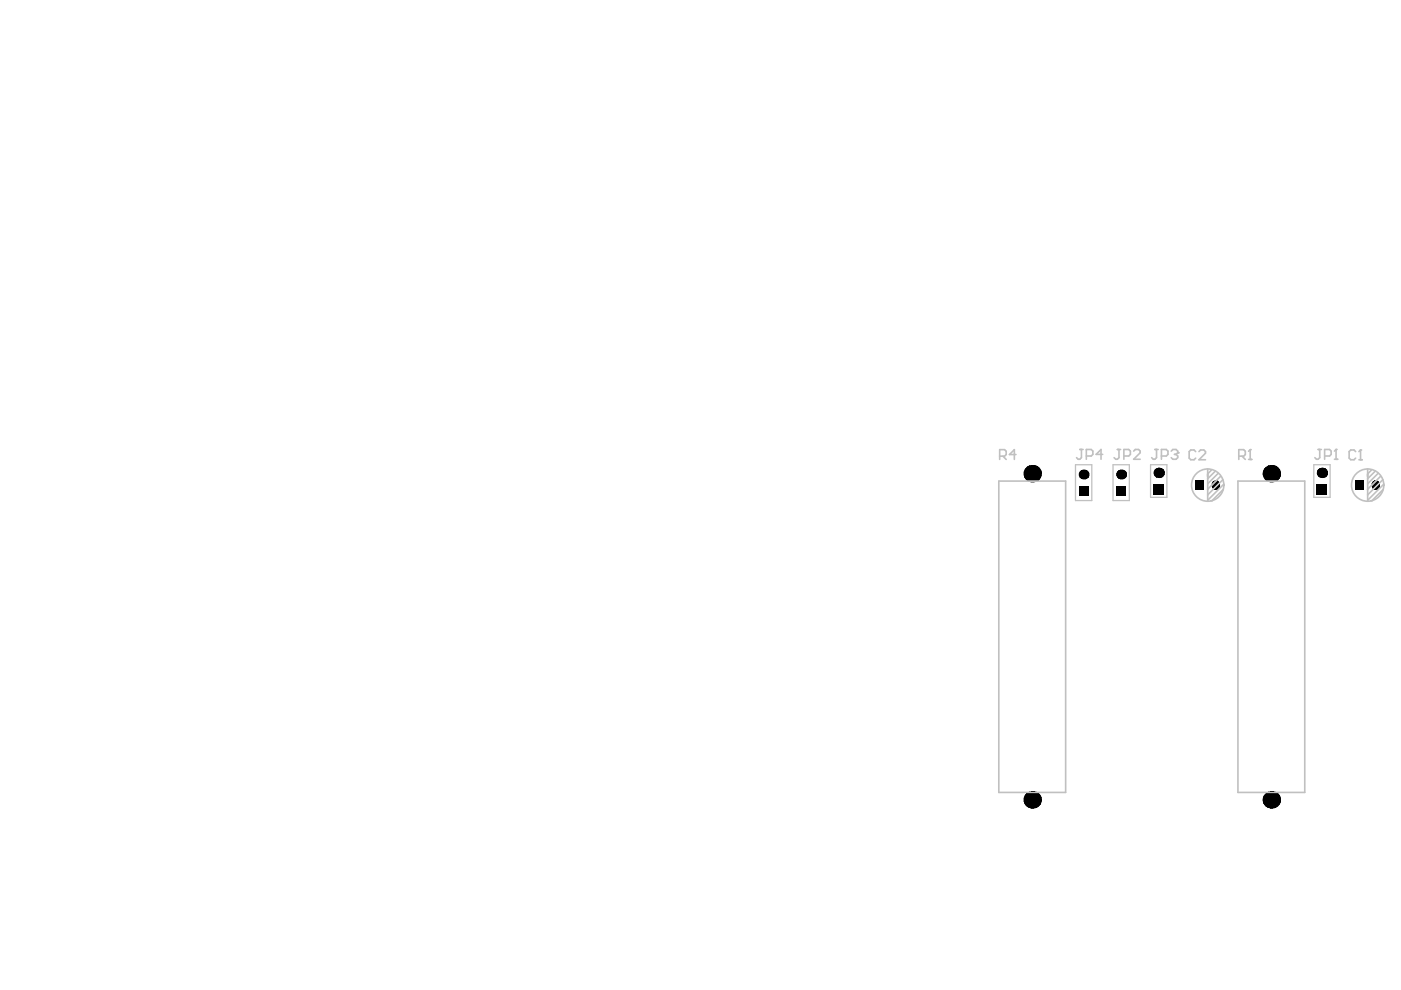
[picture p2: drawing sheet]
<svg xmlns="http://www.w3.org/2000/svg" width="297mm" height="210mm" viewBox="0 0 297 210" stroke-linecap="round" stroke-linejoin="round" font-family="sans-serif">
<g fill="#000">
<circle cx="218.9" cy="100.4" r="1.84"/>
<circle cx="229.8" cy="100.6" r="1.04"/>
<circle cx="237.7" cy="100.6" r="1.04"/>
<circle cx="245.7" cy="100.3" r="1.09"/>
<circle cx="269.6" cy="100.4" r="1.84"/>
<circle cx="280.3" cy="100.3" r="1.09"/>
<circle cx="218.9" cy="169.6" r="1.84"/>
<circle cx="269.6" cy="169.6" r="1.84"/>
</g>
<g fill="#000">
<path d="M228.7 103h2.1v2.1h-2.1z" fill-rule="evenodd"/>
<path d="M228.7 103h2.1v2.1h-2.1z" fill-rule="evenodd"/>
<path d="M236.7 103h2v2.1h-2z" fill-rule="evenodd"/>
<path d="M236.7 103h2v2.1h-2z" fill-rule="evenodd"/>
<path d="M244.6 102.6h2.2v2.2h-2.2z" fill-rule="evenodd"/>
<path d="M244.6 102.6h2.2v2.2h-2.2z" fill-rule="evenodd"/>
<path d="M253.4 101.8h1.8v2.1h-1.8z" fill-rule="evenodd"/>
<path d="M253.4 101.8h1.8v2.1h-1.8z" fill-rule="evenodd"/>
<path d="M279.2 102.6h2.2v2.2h-2.2z" fill-rule="evenodd"/>
<path d="M279.2 102.6h2.2v2.2h-2.2z" fill-rule="evenodd"/>
<path d="M287.4 101.8h1.7v2.1h-1.7z" fill-rule="evenodd"/>
<path d="M287.4 101.8h1.7v2.1h-1.7z" fill-rule="evenodd"/>
</g>
<path d="M257.8 102.7v.3M291.7 102.7v.3" fill="none" stroke="#000" stroke-width="1.8"/>
<g fill="none" stroke="#c0c0c0" stroke-width=".35">
<path d="M211.9 96.7h1.1l.3-.3v-.7l-.3-.4h-1.1v2.1M212.6 96.7l.7 .7M215.4 96.4h-1.4l1.1-1.1v2.1M256.1 99.4v6.8M256.9 99.6l-.8 .9M257.6 99.9l-1.5 1.6M262.6 96.7h1.1l.3-.3v-.7l-.3-.4h-1.1v2.1M263.3 96.7l.7 .7M264.7 97.4h.7M265.1 95.3v2.1M290 99.4v6.8M290.8 99.6l-.8 .9"/>
<path d="M291.6 99.9l-1.6 1.6M211.8 102h14.1v66h-14.1zM258.3 100.3l-2.2 2.3M258.8 101l-2.7 2.7M259.3 101.7l-3.2 3.2M259.3 103.8l-2.3 2.4h-.3M259.5 102.6l-3.4 3.5M262.5 102h14.1v66h-14.1zM292.2 100.3l-2.2 2.3M292.7 101l-2.7 2.7M293.2 101.7l-3.2 3.2M293.2 103.8l-2.3 2.4h-.3"/>
<path d="M293.4 102.6l-3.4 3.5"/>
</g>
<path d="M228 98.5h3.5v7.6h-3.5zM236 98.5h3.4v7.6h-3.4zM243.9 98.5h3.5v6.9h-3.5zM278.5 98.5h3.5v6.9h-3.5z" fill="none" stroke="#c0c0c0" stroke-width=".27"/>
<circle cx="265.1" cy="95.3" r=".17" fill="#c0c0c0"/>
<path d="M228.9 95.3h.7M229.3 95.3v1.7l-.4 .4h-.3l-.4-.4M230.3 96.7h1.1l.3-.4v-.7l-.3-.3h-1.1v2.1M233.8 96.3h-1.4l1-1v2.1M244.9 95.3h.7M245.2 95.3v1.7l-.3 .4h-.4l-.3-.4M246.2 96.7h1.1l.3-.4v-.7l-.3-.3h-1.1v2.1M248.3 95.6l.4-.3h.7l.3 .3v.4M265.1 95.3l-.4 .4" fill="none" stroke="#c0c0c0" stroke-width=".35"/>
<circle cx="249.7" cy="96" r=".17" fill="#c0c0c0"/>
<path d="M236.9 95.3h.7M237.2 95.3v1.7l-.3 .4h-.3l-.4-.4M238.3 96.7h1l.4-.4v-.7l-.4-.3h-1v2.1M240.4 95.6l.3-.3h.7l.3 .3v.4l-1.3 1.4h1.3M249 96.3h.4M249.4 96.3l.3 .4v.3l-.3 .4h-.7l-.4-.4M249.7 96l-.3 .3M279.5 95.3h.7M279.8 95.3v1.7l-.3 .4h-.4l-.3-.4M280.8 96.7h1.1l.3-.4v-.7l-.3-.3h-1.1v2.1M282.9 97.4h.7M283.3 95.3v2.1" fill="none" stroke="#c0c0c0" stroke-width=".35"/>
<circle cx="283.3" cy="95.3" r=".17" fill="#c0c0c0"/>
<path d="M253.5 95.8l-.3-.4h-.7l-.4 .4v1.3l.4 .4h.7l.3-.4M254.2 95.8l.3-.4h.7l.4 .4v.3l-1.4 1.4h1.4M283.3 95.3l-.4 .3M287.4 95.8l-.3-.4h-.7l-.4 .4v1.3l.4 .4h.7l.3-.4M288.1 97.5h.7M288.5 95.4v2.1" fill="none" stroke="#c0c0c0" stroke-width=".35"/>
<circle cx="288.5" cy="95.4" r=".17" fill="#c0c0c0"/>
<g fill="none" stroke="#c0c0c0" stroke-width=".35">
<path d="M288.5 95.4l-.4 .4"/>
<circle cx="256.1" cy="102.9" r="3.4"/>
<circle cx="290" cy="102.9" r="3.4"/>
</g>
</svg>
